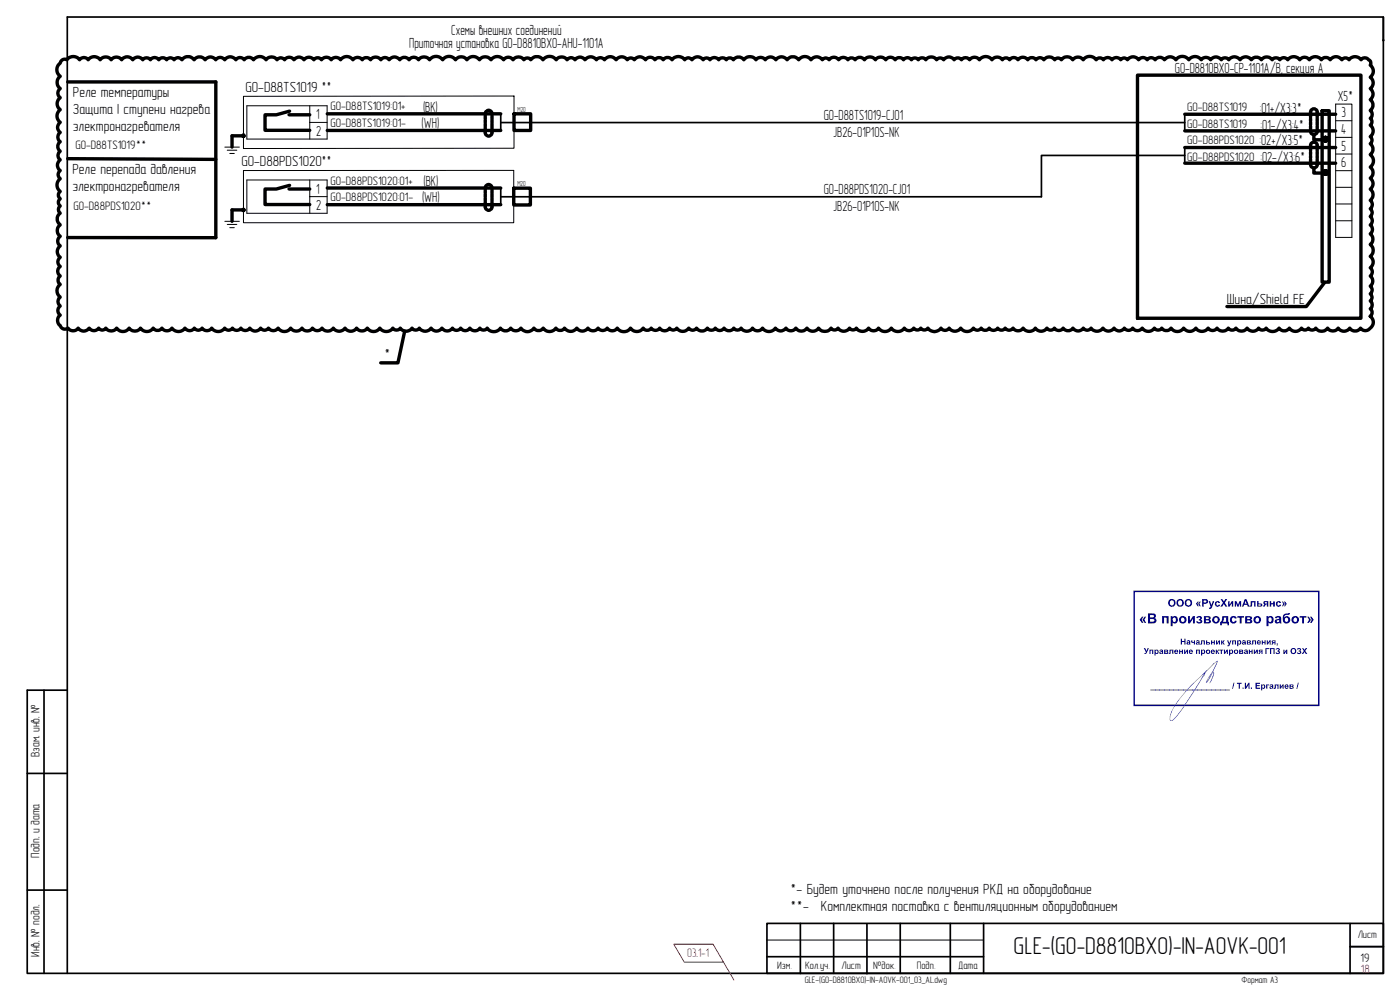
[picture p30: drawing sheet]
<svg xmlns="http://www.w3.org/2000/svg" width="420mm" height="297mm" viewBox="0 0 420 297" stroke-linecap="round" stroke-linejoin="round" font-family="sans-serif">
<defs><g id="words">
<text font-size="7.3" x="304.2" y="286.4">GLE-(G0-D8810BX0)-IN-AOVK-001</text>
<g font-size="4.4">
<text x="135.4" y="10.4">Схемы внешних соединений</text>
<text x="122.8" y="14.4">Приточная установка G0-D8810BX0-AHU-1101A</text>
<text x="352.6" y="22">G0-D8810BX0-CP-1101A/B, секция A</text>
<text x="21.9" y="29.2">Реле температуры</text>
<text x="73.7" y="27.7">G0-D88TS1019 **</text>
<text x="21.9" y="34.2">Защита I ступени нагрева</text>
<text x="94.9" y="35.8">1</text>
<text x="127" y="33.5">(BK)</text>
<text x="378.1" y="34">:01+/X3:3*</text>
<text x="401.5" y="30.3">X5*</text>
<text x="402.6" y="35.2">3</text>
<text x="21.9" y="39.2">электронагревателя</text>
<text x="94.9" y="40.7">2</text>
<text x="126.5" y="38.5">(WH)</text>
<text x="247.2" y="36.1">G0-D88TS1019-CJ01</text>
<text x="250.1" y="41">JB26-01P10S-NK</text>
<text x="378.3" y="38.9">:01-/X3:4*</text>
<text x="402.5" y="40.2">4</text>
<text x="378" y="43.5">:02+/X3:5*</text>
<text x="402.6" y="45.2">5</text>
<text x="21.8" y="52.2">Реле перепада давления</text>
<text x="72.4" y="49.9">G0-D88PDS1020**</text>
<text x="378.2" y="48.5">:02-/X3:6*</text>
<text x="402.5" y="50.2">6</text>
<text x="21.8" y="57.2">электронагревателя</text>
<text x="94.9" y="58.1">1</text>
<text x="127.1" y="55.7">(BK)</text>
<text x="247.2" y="58.3">G0-D88PDS1020-CJ01</text>
<text x="94.9" y="62.9">2</text>
<text x="126.7" y="60.7">(WH)</text>
<text x="250.1" y="63.2">JB26-01P10S-NK</text>
<text x="368.2" y="91.3">Шина/Shield FE</text>
<text x="115.3" y="107.8">*</text>
<text x="237.2" y="268.4">*- Будет уточнено после получения РКД на оборудование</text>
<text x="237.2" y="273.4">**-</text>
<text x="246.4" y="273.4">Комплектная поставка с вентиляционным оборудованием</text>
</g>
<g font-size="3.7">
<text x="99.2" y="33.1">G0-D88TS1019:01+</text>
<text x="356.3" y="33.3">G0-D88TS1019</text>
<text x="99.1" y="38.1">G0-D88TS1019:01-</text>
<text x="356.3" y="38.3">G0-D88TS1019</text>
<text x="22.6" y="44.8">G0-D88TS1019**</text>
<text x="356.3" y="43.3">G0-D88PDS1020</text>
<text x="356.3" y="48.3">G0-D88PDS1020</text>
<text x="99.2" y="55.4">G0-D88PDS1020:01+</text>
<text x="22.1" y="63.1">G0-D88PDS1020**</text>
<text x="99.2" y="60.4">G0-D88PDS1020:01-</text>
<text x="11.8" y="227.1" transform="rotate(-90 11.8 227.1)">Взам. инв. №</text>
<text x="11.8" y="257.3" transform="rotate(-90 11.8 257.3)">Подп. и дата</text>
<text x="11.8" y="287.1" transform="rotate(-90 11.8 287.1)">Инв. № подл.</text>
<text x="408.3" y="288.6">19</text>
</g>
<g font-size="3.7" fill="#f00">
<text x="206.3" y="287.1">03.1-1</text>
<text x="408.4" y="291.8">18</text>
</g>
<g font-size="3.2">
<text x="407.5" y="281.5">Лист</text>
<text x="233.2" y="290.7">Изм.</text>
<text x="241.6" y="290.7">Кол.уч.</text>
<text x="252.6" y="290.7">Лист</text>
<text x="262.1" y="290.7">№док.</text>
<text x="275.1" y="290.7">Подп.</text>
<text x="287.6" y="290.7">Дата</text>
</g>
<g font-size="2.8">
<text x="241.5" y="294.9">GLE-(G0-D8810BX0)-IN-AOVK-001_03_AL.dwg</text>
<text x="372.6" y="294.9">Формат А3</text>
</g>
<g font-size="2.2">
<text x="155.3" y="33.6">М20</text>
<text x="155.3" y="56">М20</text>
</g>
</g></defs>
<!-- layer: 0 -->
<g fill="none" stroke="#000" stroke-width=".3">
<path d="M73.1 28.9l81.2-.1v15.7l-81.2 .1zM74.1 31.7h24.1v10h-24.1zM93 36.7h5.2M93 31.7v10M67.5 44.1h4.3M68.2 45.1h2.9M69 46h1.3M73.1 51.2l81.1-.1v15.7h-81.1zM74.1 54h24.1v10h-24.1zM93 54v10M93 59h5.2M67.5 66.4h4.3"/>
<path d="M68.2 67.3h2.9M69 68.3h1.3M230.2 282.1h65"/>
</g>
<g fill="#000" stroke="#000" stroke-width=".3">
<path d="M72.6 40.8v.2l.5-.2zM72.6 41l.5-.2-.3 .4zM73.1 40.8l-.3 .4h.3z"/>
<path d="M72.8 40.3l.3 .5v-.6zM72.8 40.3l.3 .5-.5-.3zM72.6 40.5v.3h.5z"/>
<path d="M73.1 40.8v.4h.2zM73.1 40.8l.4 .2-.2 .2zM73.1 40.8l.4 .2 .1-.2z"/>
<path d="M73.1 40.8h.5l-.1-.3zM73.3 40.3l.2 .2-.4 .3zM73.1 40.2v.6l.2-.5z"/>
<path d="M397.7 40.9h.3zM397.6 40.9h.4z"/>
<path d="M397.7 50.9h.3zM397.6 50.9h.4z"/>
<path d="M397.6 40.9l.6 .1zM397.4 41h.8z"/>
<path d="M397.6 42.6h.4zM397.6 42.6h.2z"/>
<path d="M397.6 50.9l.6 .1zM397.4 51h.8z"/>
<path d="M397.6 52.6h.4zM397.6 52.6h.2z"/>
<path d="M397.4 41h.9zM397.3 41h1z"/>
<path d="M397.4 42.5h.8zM397.4 42.5l.6 .1z"/>
<path d="M397.4 51l.9 .1zM397.3 51.1h1z"/>
<path d="M397.4 52.5h.8zM397.4 52.5l.6 .1z"/>
<path d="M397.3 41l1.1 .2zM397.3 41l1.1 .2h-1.2z"/>
<path d="M397.3 42.4h1zM397.3 42.4l.9 .1z"/>
<path d="M397.3 51.1l1.1 .1zM397.3 51.1l1.1 .1z"/>
<path d="M397.3 52.4h1zM397.3 52.4l.9 .1z"/>
<path d="M397.2 41.2l1.3 .1zM397 41.3h1.5z"/>
<path d="M397.2 42.3h1.2zM397.2 42.3l1.1 .1z"/>
<path d="M397.2 51.2l1.3 .1zM397 51.3h1.5z"/>
<path d="M397.2 52.3h1.2zM397.2 52.3l1.1 .1z"/>
<path d="M397 41.3l1.6 .1zM397 41.3l1.6 .1z"/>
<path d="M397 42.2h1.5zM397 42.2l1.4 .1z"/>
<path d="M397 51.3l1.6 .1zM397 51.3l1.6 .1z"/>
<path d="M397 52.2h1.5zM397 52.2l1.4 .1z"/>
<path d="M397 41.4l1.6 .2v-.2zM397 41.4l1.6 .2h-1.6z"/>
<path d="M397 42.1h1.6zM397 42.1l1.5 .1z"/>
<path d="M397 51.4l1.6 .2v-.2zM397 51.4l1.6 .2h-1.6z"/>
<path d="M397 52.1h1.6zM397 52.1l1.5 .1z"/>
<path d="M397 41.6l1.7 .1zM397 41.6l1.7 .1z"/>
<path d="M397 41.9l1.6 .2v-.2zM397 41.9l1.6 .2h-1.6z"/>
<path d="M397 51.6l1.7 .2-.1-.2zM397 51.6l1.7 .2h-1.8z"/>
<path d="M397 51.9l1.6 .2v-.2zM397 51.9l1.6 .2h-1.6z"/>
<path d="M396.9 41.7l1.7 .2 .1-.2zM396.9 41.7l1.7 .2h-1.6z"/>
<path d="M396.9 51.8h1.8zM396.9 51.8l1.7 .1z"/>
<path d="M72.6 63v.2l.5-.2zM72.6 63.2l.5-.2-.3 .4zM73.1 63l-.3 .4 .3 .1z"/>
<path d="M72.8 62.6l.3 .4v-.5zM72.8 62.6l.3 .4-.5-.2zM72.6 62.8v.2h.5z"/>
<path d="M73.1 63v.5l.2-.1zM73.1 63l.4 .2-.2 .2zM73.1 63l.4 .2 .1-.2z"/>
<path d="M73.1 63h.5l-.1-.2zM73.3 62.6l.2 .2-.4 .2zM73.1 62.5v.5l.2-.4z"/>
</g>
<path d="M150.3 34.2v5M150.3 36.8h205.3M355.6 34.3v5M150.3 56.5v5M355.6 46.6h-43.1v12.4h-162.2M355.6 44.3v4.7" fill="none" stroke="#000" stroke-width=".51"/>
<g fill="none" stroke="#000" stroke-width="1">
<path d="M98.2 39.1h52.1M98.2 34.1h52.1M145.6 39.4l.4 1.1M145.6 34.9v.7M145.6 36v.8M145.6 37.2v.7M145.6 38.3v.7M146 33.4l-.4 1.1M146.3 33.2h.7M147.3 33.3l.4 1.2M147.7 39.4l-.4 1.1M147.7 34.9v.7"/>
<path d="M147.7 36v.8M147.7 37.2v.7M147.7 38.3v.7M355.6 34.3h45.3M355.6 39.3h45.3M393.3 39v.6l.4 .5M393.3 34.4v.8M393.3 35.6v.8M393.3 36.7v.8M393.3 37.8v.8M393.6 32.9l-.3 1.2M394 32.7h.7"/>
<path d="M395 32.9l.3 .4v.8M395.3 39v.7l-.3 .4M395.3 34.4v.8M395.3 35.6v.8M395.3 36.7v.8M395.3 37.8v.8M98.2 56.4h52.1M145.6 57.2v.7M145.6 58.3v.7M145.6 59.4v.7M146 55.6l-.4 1.2M146.3 40.8h.7"/>
<path d="M146.3 55.4h.7M147.3 55.6l.4 1.2M147.7 57.2v.7M147.7 58.3v.7M147.7 59.4v.7M355.6 49h45.3M355.6 44.3h45.3M393.3 49v.6l.4 .5M393.3 44.4v.8M393.3 45.6v.7M393.3 46.7v.7M393.3 47.8v.8"/>
<path d="M393.6 42.9l-.3 .6v.6M394 40.3h.7M394 50.3h.7M394 42.7h.7M395 42.9l.3 .4v.8M395.3 49v.7l-.3 .4M395.3 44.4v.8M395.3 45.6v.7M395.3 46.7v.7M395.3 47.8v.8M98.2 61.4h52.1M145.6 61.7l.4 1.1"/>
<path d="M145.6 60.5v.8M146.3 63h.7M147.7 61.7l-.4 1.1M147.7 60.5v.8"/>
</g>
<!-- layer: 0 -->
<g fill="none" stroke="#000" stroke-width="1">
<path d="M18.4 18.2l.7-.4 1 .1 .3-.3a2.35 2.35 0 0 1 3.5 .3 1.57 1.57 0 0 1 2.6 0 2.2 2.2 0 0 1 3.6 0 2.03 2.03 0 0 1 3.3 0 1.93 1.93 0 0 1 3.1 0 2.02 2.02 0 0 1 3.3 0 1.81 1.81 0 0 1 3 0 1.4 1.4 0 0 1 2.3 0 1.53 1.53 0 0 1 2.6 0 1.44 1.44 0 0 1 2.3 0 1.36 1.36 0 0 1 2.2 0 1.42 1.42 0 0 1 2.4 0 2.24 2.24 0 0 1 3.7 0 2.03 2.03 0 0 1 3.3 0 1.91 1.91 0 0 1 3.1 0 1.63 1.63 0 0 1 2.7 0 2.02 2.02 0 0 1 3.4 0 1.49 1.49 0 0 1 2.5 0 1.72 1.72 0 0 1 2.8 0 2.31 2.31 0 0 1 3.7 0 2.03 2.03 0 0 1 3.3 0 1.36 1.36 0 0 1 2.3 0 1.7 1.7 0 0 1 2.8 0 1.81 1.81 0 0 1 3 0 1.82 1.82 0 0 1 3 0 1.4 1.4 0 0 1 2.3 0 1.78 1.78 0 0 1 2.9 0 1.72 1.72 0 0 1 2.8 0 2.27 2.27 0 0 1 3.7 0 1.72 1.72 0 0 1 2.8 0 1.55 1.55 0 0 1 2.5 0 1.89 1.89 0 0 1 3.1 0 1.49 1.49 0 0 1 2.5 0 1.91 1.91 0 0 1 3.2 0 1.72 1.72 0 0 1 2.8 0 1.7 1.7 0 0 1 2.8 0 2.03 2.03 0 0 1 3.3 0 2.41 2.41 0 0 1 3.9 0 2.33 2.33 0 0 1 3.9 0 2.1 2.1 0 0 1 3.4 0 2.31 2.31 0 0 1 3.8 0 2.14 2.14 0 0 1 3.5 0 2.31 2.31 0 0 1 3.7 0 1.7 1.7 0 0 1 2.9 0 1.99 1.99 0 0 1 3.2 0 1.25 1.25 0 0 1 2.1 0 2.24 2.24 0 0 1 3.6 0 2.46 2.46 0 0 1 4 0 1.99 1.99 0 0 1 3.3 0 1.42 1.42 0 0 1 2.4 0 1.81 1.81 0 0 1 3 0 2.1 2.1 0 0 1 3.4 0 1.46 1.46 0 0 1 2.4 0 2.12 2.12 0 0 1 3.5 0 2.02 2.02 0 0 1 3.4 0 1.29 1.29 0 0 1 2.1 0 2.02 2.02 0 0 1 3.3 0 1.7 1.7 0 0 1 2.9 0 1.55 1.55 0 0 1 2.5 0 1.61 1.61 0 0 1 2.6 0 2.35 2.35 0 0 1 3.8 0 1.28 1.28 0 0 1 2.1 0 2.06 2.06 0 0 1 3.4 0 1.21 1.21 0 0 1 2.1 0 1.61 1.61 0 0 1 2.6 0 1.4 1.4 0 0 1 2.3 0 1.29 1.29 0 0 1 2.1 0 1.93 1.93 0 0 1 3.1 0 2.24 2.24 0 0 1 3.7 0 1.72 1.72 0 0 1 2.8 0 1.91 1.91 0 0 1 3.1 0 2.06 2.06 0 0 1 3.4 0 2.14 2.14 0 0 1 3.5 0 2.23 2.23 0 0 1 3.7 0 2.1 2.1 0 0 1 3.4 0 1.21 1.21 0 0 1 2 0 1.74 1.74 0 0 1 2.9 0 1.67 1.67 0 0 1 2.8 0 1.33 1.33 0 0 1 2.1 0 1.72 1.72 0 0 1 2.8 0 2.03 2.03 0 0 1 3.3 0 1.89 1.89 0 0 1 3.1 0 1.7 1.7 0 0 1 2.8 0 1.55 1.55 0 0 1 2.5 0 1.42 1.42 0 0 1 2.4 0 1.25 1.25 0 0 1 2.1 0 1.36 1.36 0 0 1 2.2 0 1.99 1.99 0 0 1 3.3 0 1.29 1.29 0 0 1 2.1 0 1.87 1.87 0 0 1 3.1 0 1.38 1.38 0 0 1 2.2 0 1.5 1.5 0 0 1 2.5 0 1.78 1.78 0 0 1 2.9 0 2.31 2.31 0 0 1 3.8 0 1.93 1.93 0 0 1 3.1 0 1.33 1.33 0 0 1 2.2 0 1.53 1.53 0 0 1 2.5 0 1.78 1.78 0 0 1 2.9 0 1.5 1.5 0 0 1 2.5 0 1.42 1.42 0 0 1 2.4 0 1.99 1.99 0 0 1 3.2 0 1.23 1.23 0 0 1 2 0 2.1 2.1 0 0 1 3.4 0 1.93 1.93 0 0 1 3.2 0 2.37 2.37 0 0 1 3.9 0 1.33 1.33 0 0 1 2.1 0 1.57 1.57 0 0 1 2.6 0 1.61 1.61 0 0 1 2.6 0 1.21 1.21 0 0 1 2.1 0 2.02 2.02 0 0 1 3.3 0 1.57 1.57 0 0 1 2.6 0 1.42 1.42 0 0 1 2.4 0 1.72 1.72 0 0 1 2.8 0 2.1 2.1 0 0 1 3.4 0 2.37 2.37 0 0 1 3.9 0 2.27 2.27 0 0 1 3.7 0 1.72 1.72 0 0 1 2.8 0 1.95 1.95 0 0 1 3.2 0 1.36 1.36 0 0 1 2.3 0 2.06 2.06 0 0 1 3.4 0 2.06 2.06 0 0 1 3.3 0 1.86 1.86 0 0 1 3 0 1.99 1.99 0 0 1 3.3 0 1.4 1.4 0 0 1 2.3 0 1.42 1.42 0 0 1 2.4 0 2.2 2.2 0 0 1 3.6 0 1.74 1.74 0 0 1 2.8 0 2.2 2.2 0 0 1 3.6 0 1.65 1.65 0 0 1 2.7 0 2.12 2.12 0 0 1 3.5 0 1.33 1.33 0 0 1 2.2 0 2.2 2.2 0 0 1 3.6 0 1.46 1.46 0 0 1 2.4 .1 1.09 1.09 0 0 1 .3 1.5 2.24 2.24 0 0 1 0 3.7 2.06 2.06 0 0 1 0 3.4 2.07 2.07 0 0 1 0 3.3 2.01 2.01 0 0 1 0 3.2 1.48 1.48 0 0 1 0 2.4 1.27 1.27 0 0 1 0 2 2.14 2.14 0 0 1 0 3.5 1.29 1.29 0 0 1 0 2.1 2.05 2.05 0 0 1 0 3.3 2.31 2.31 0 0 1 0 3.8 2.03 2.03 0 0 1 0 3.3 2.03 2.03 0 0 1 0 3.3 2.07 2.07 0 0 1 0 3.3 1.59 1.59 0 0 1 0 2.5 1.44 1.44 0 0 1 0 2.4 1.59 1.59 0 0 1 0 2.5 1.65 1.65 0 0 1 0 2.7 1.97 1.97 0 0 1 0 3.1 2.22 2.22 0 0 1 0 3.6 2.1 2.1 0 0 1 0 3.4 1.55 1.55 0 0 1 0 2.5 1.86 1.86 0 0 1 0 3 1.44 1.44 0 0 1 0 2.4 1.29 1.29 0 0 1 0 2.1 1.48 1.48 0 0 1 0 2.4 1.42 1.42 0 0 1 0 2.2 2.38 2.38 0 0 1 .5 3 2.38 2.38 0 0 1-2.9 1l-.5-.4a1.95 1.95 0 0 1-3.2 0 2.08 2.08 0 0 1-3.5 0 1.91 1.91 0 0 1-3.2 0 2.16 2.16 0 0 1-3.5 0 1.32 1.32 0 0 1-2.2 0 1.25 1.25 0 0 1-2.1 0 2.19 2.19 0 0 1-3.6 0 1.89 1.89 0 0 1-3.1 0 2.37 2.37 0 0 1-3.9 0 1.36 1.36 0 0 1-2.3 0 2.08 2.08 0 0 1-3.4 0 2.02 2.02 0 0 1-3.4 0 1.4 1.4 0 0 1-2.3 0 2.06 2.06 0 0 1-3.3 0 1.6 1.6 0 0 1-2.7 0 2.23 2.23 0 0 1-3.7 0 2.23 2.23 0 0 1-3.7 0 2.25 2.25 0 0 1-3.7 0 1.72 1.72 0 0 1-2.8 0 1.32 1.32 0 0 1-2.2 0 2.19 2.19 0 0 1-3.7 0 1.74 1.74 0 0 1-2.9 0 1.49 1.49 0 0 1-2.5 0 1.83 1.83 0 0 1-3.1 0 2.02 2.02 0 0 1-3.3 0 2.16 2.16 0 0 1-3.6 0 1.38 1.38 0 0 1-2.3 0 1.87 1.87 0 0 1-3.1 0 1.78 1.78 0 0 1-2.9 0 1.56 1.56 0 0 1-2.7 0 1.36 1.36 0 0 1-2.2 0 2.08 2.08 0 0 1-3.5 0 2.23 2.23 0 0 1-3.7 0 1.81 1.81 0 0 1-3 0 1.42 1.42 0 0 1-2.3 0 1.36 1.36 0 0 1-2.3 0 1.53 1.53 0 0 1-2.5 0 1.46 1.46 0 0 1-2.4 0 1.38 1.38 0 0 1-2.4 0 2.29 2.29 0 0 1-3.8 0 2.08 2.08 0 0 1-3.4 0 1.45 1.45 0 0 1-2.5 0 2.36 2.36 0 0 1-3.9 0 1.29 1.29 0 0 1-2.1 0 1.29 1.29 0 0 1-2.2 0 1.7 1.7 0 0 1-2.8 0 2.37 2.37 0 0 1-3.9 0 2.33 2.33 0 0 1-3.8 0 1.77 1.77 0 0 1-3 0 2.23 2.23 0 0 1-3.7 0 1.21 1.21 0 0 1-2 0 2.08 2.08 0 0 1-3.5 0 1.25 1.25 0 0 1-2.1 0 2.31 2.31 0 0 1-3.7 0 2.08 2.08 0 0 1-3.5 0 2.02 2.02 0 0 1-3.4 0 1.77 1.77 0 0 1-2.9 0 1.91 1.91 0 0 1-3.2 0 2.33 2.33 0 0 1-3.8 0 1.81 1.81 0 0 1-3.1 0 2.04 2.04 0 0 1-3.4 0 1.32 1.32 0 0 1-2.2 0 1.78 1.78 0 0 1-2.9 0 1.56 1.56 0 0 1-2.6 0 1.42 1.42 0 0 1-2.4 0 1.99 1.99 0 0 1-3.3 0 1.38 1.38 0 0 1-2.3 0 2.15 2.15 0 0 1-3.6 0 1.28 1.28 0 0 1-2.1 0 1.77 1.77 0 0 1-3 0 1.53 1.53 0 0 1-2.5 0 1.46 1.46 0 0 1-2.5 0 2.29 2.29 0 0 1-3.8 0 2.4 2.4 0 0 1-3.9 0 1.81 1.81 0 0 1-3.1 0 1.67 1.67 0 0 1-2.7 0 1.85 1.85 0 0 1-3.1 0 2.02 2.02 0 0 1-3.3 0 2.23 2.23 0 0 1-3.7 0 1.57 1.57 0 0 1-2.6 0 2.29 2.29 0 0 1-3.8 0 1.72 1.72 0 0 1-2.8 0 2.32 2.32 0 0 1-3.9 0 1.85 1.85 0 0 1-3 0 1.89 1.89 0 0 1-3.1 0 2.4 2.4 0 0 1-4 0 1.32 1.32 0 0 1-2.2 0 1.81 1.81 0 0 1-3 0 1.62 1.62 0 0 1-2.7 0 1.45 1.45 0 0 1-2.5 0 1.91 1.91 0 0 1-3.2 0 1.94 1.94 0 0 1-3.2 0 2.12 2.12 0 0 1-3.5 0 1.32 1.32 0 0 1-2.2 0 2.12 2.12 0 0 1-3.6 0 1.36 1.36 0 0 1-2.2 0 2.37 2.37 0 0 1-3.9 0 2.25 2.25 0 0 1-3.8 0 1.95 1.95 0 0 1-3.2 0 2.08 2.08 0 0 1-3.5 0 2.12 2.12 0 0 1-3.5 0 2.06 2.06 0 0 1-3.4 0 1.74 1.74 0 0 1-2.8 0 1.87 1.87 0 0 1-3.2 0 2.06 2.06 0 0 1-3.4 0 2.25 2.25 0 0 1-3.7 0 1.78 1.78 0 0 1-2.9 0 1.38 1.38 0 0 1-2.4 0 1.94 1.94 0 0 1-3.2 0 1.6 1.6 0 0 1-2.7 0 1.53 1.53 0 0 1-2.5 0 1.38 1.38 0 0 1-2.4 0 2.37 2.37 0 0 1-3.9 0 1.74 1.74 0 0 1-2.8 0 1.38 1.38 0 0 1-2.4 0 1.7 1.7 0 0 1-2.8 0 2.37 2.37 0 0 1-3.9 0 1.81 1.81 0 0 1-3 0 1.61 1.61 0 0 1-2.6 0 2.29 2.29 0 0 1-3.8 0 2.06 2.06 0 0 1-3.4 0 2.25 2.25 0 0 1-3.8 0 1.99 1.99 0 0 1-3.2 0 1.24 1.24 0 0 1-2.2 0 1.74 1.74 0 0 1-2.8 0 1.98 1.98 0 0 1-3.3 0 1.85 1.85 0 0 1-3.1 0 1.46 1.46 0 0 1-2.3-.8 1.93 1.93 0 0 1 0-3.1 1.67 1.67 0 0 1 0-2.8 1.65 1.65 0 0 1 0-2.7 2.35 2.35 0 0 1 0-3.8 1.59 1.59 0 0 1 0-2.5 1.7 1.7 0 0 1 0-2.8 1.67 1.67 0 0 1 0-2.8 2.1 2.1 0 0 1 0-3.4 1.74 1.74 0 0 1 0-2.9 2.1 2.1 0 0 1 0-3.4 2.18 2.18 0 0 1 0-3.5 1.33 1.33 0 0 1 0-2.2 1.33 1.33 0 0 1 0-2.2 1.38 1.38 0 0 1 0-2.2 2.35 2.35 0 0 1 0-3.8 1.5 1.5 0 0 1 0-2.4 1.95 1.95 0 0 1 0-3.3 1.57 1.57 0 0 1 0-2.5 1.76 1.76 0 0 1 0-2.9 1.72 1.72 0 0 1 0-2.8 1.85 1.85 0 0 1 0-3 2.31 2.31 0 0 1 0-3.8 2.2 2.2 0 0 1 0-3.6 1.67 1.67 0 0 1 0-2.7 2.29 2.29 0 0 1 0-3.7 2.64 2.64 0 0 1 .1-4.2zM20.3 24.6h44.5v46.7h-44.5M86.7 34.4h6.3M86.9 33.3l-4 1.1h-3.4v4.7h13.5M154.3 34.1h5v5h-5zM341.4 22.5h67v73h-67zM396.8 33.2h2.1v51.5h-2.1zM20.3 47.6l44.5 .2M73.1 40.8h-3.5v3.3M86.7 56.7h6.3M86.9 55.6l-4 1.1h-3.4v4.7h13.5M154.2 56.5h5v5h-5z"/>
<path d="M394.3 40.4v1.5h3.4M394.3 50.4v1.5h3.4M73.1 63h-3.5v3.4M121.5 99.3l-2.1 9.6h-5.1M397.6 84.7l-5.6 7.3h-23.8"/>
</g>
<path d="M415.2 5.1v7M13.2 207.1v84.9M20.2 207.1h-12v84.9h407v-286.9h-395v286.9M8.2 232.1h12M8.2 267.1h12" fill="none" stroke="#000" stroke-width=".51"/>
<circle cx="415.2" cy="12.1" r=".22" fill="#000" stroke="#000" stroke-width=".3"/>
<path d="M400.9 31.2h4.8v40h-4.8zM400.9 36.2h4.8M400.9 41.2h4.8M400.9 46.2h4.8M400.9 51.2h4.8M400.9 56.2h4.8M400.9 61.2h4.8M400.9 66.2h4.8" fill="none" stroke="#000" stroke-width=".3"/>
<!-- layer: 0 -->
<path d="M230.2 277.1h185v14.9h-185zM240.2 277.1v15M250.2 277.1v14.9M260.2 277.2v15M270.2 277.1v14.9M285.2 277.1v14.9M295.2 277.1v14.9M405.2 277.1v15M230.2 287h65" fill="none" stroke="#000" stroke-width=".51"/>
<path d="M405.2 284h10" fill="none" stroke="#000" stroke-width=".59"/>
<path d="M340.4 177.4h55.4v34.2h-55.4z" fill="none" stroke="#000080" stroke-width=".45"/>
<g fill="#000080">
<path d="M342.7 185h.5l-.6 1 .6 .9h-.5l-.7-.9zM343.5 185h.5l-.6 1 .6 .9h-.5l-.6-.9zM344.5 184h1.2a.8 .8 0 0 1 1.1 .4 .8 .8 0 0 1-.3 1 .89 .89 0 0 1 .5 1.3 .89 .89 0 0 1-1.3 .3h-1.2zM345.1 184.5v.7a.88 .88 0 0 0 1.2-.3 .86 .86 0 0 0-1.2-.4zM345.1 185.7v.8h.9a.44 .44 0 0 0 .4-.6 .44 .44 0 0 0-.6-.2zM348.8 184.9h1.9v2.1h-.6v-1.7h-.8v1.7h-.5zM351.3 184.9h.6v.3a1.03 1.03 0 0 1 1.5 0 1.03 1.03 0 0 1-.1 1.5 .84 .84 0 0 1-1.4 .1v1.1h-.6zM352.1 185.4a.63 .63 0 0 0-.2 .9 .63 .63 0 0 0 .9 .2 .63 .63 0 0 0 .1-.9 .63 .63 0 0 0-.8-.2zM353.8 186a1.15 1.15 0 0 1 2.3 0 1.15 1.15 0 0 1-2.3 0zM354.6 185.5a.66 .66 0 0 0 0 1 .66 .66 0 0 0 1-.2 .66 .66 0 0 0-.4-1zM356.6 184.9h.5v1.3l.9-1.3h.6v2.1h-.6v-1.3l-.9 1.3h-.5zM359.3 185a.74 .74 0 0 1 1-.2 .74 .74 0 0 1 .2 1.1h-.2a.62 .62 0 0 1 .5 .9 .62 .62 0 0 1-.9 .3l-.5-.1-.5-.5 .6-.1 .3 .3 .4-.1v-.3l-.4-.2 .1-.3a.28 .28 0 0 0 .3-.3 .28 .28 0 0 0-.3-.3l-.4 .3-.5-.1zM361.3 184.9h1.3a.59 .59 0 0 1 .7 .2 .59 .59 0 0 1 0 .7l-.3 .1a.58 .58 0 0 1 .4 .7 .58 .58 0 0 1-.7 .4h-1.4zM361.9 185.2v.6l.9-.2-.1-.3zM361.9 186.1v.6l.9-.2-.1-.3zM363.8 186a1.15 1.15 0 0 1 2.3 0 1.15 1.15 0 0 1-2.3 0zM364.5 185.5a.66 .66 0 0 0 0 1 .66 .66 0 0 0 1-.2 .66 .66 0 0 0-.4-1zM366.8 184.9h1.8l.2 2.7h-.4v-.6h-1.7v.6h-.5v-1a1.48 1.48 0 0 0 .6-1.7zM367.3 185.3l-.3 1.3h1v-1.3zM369.4 185.1a1.06 1.06 0 0 1 1.8 .4l-.6 .1-.1-.2a.56 .56 0 0 0-.7 .1 .56 .56 0 0 0-.1 .7l.5 .4 .4-.4 .6 .1a1.12 1.12 0 0 1-1.7 .6 1.12 1.12 0 0 1-.1-1.8zM371.3 184.9h2v.4h-.7v1.7h-.5v-1.7h-.8zM373.7 184.9h1.3a.59 .59 0 0 1 .6 .2 .59 .59 0 0 1 .1 .7l-.3 .1a.58 .58 0 0 1 .4 .7 .58 .58 0 0 1-.7 .4h-1.4zM374.3 185.2v.6l.9-.2-.1-.3zM374.3 186.1v.6l.9-.2-.1-.3zM376.2 186a1.15 1.15 0 0 1 2.3 0 1.15 1.15 0 0 1-2.3 0zM376.9 185.5a.66 .66 0 0 0 0 1 .66 .66 0 0 0 1-.2 .66 .66 0 0 0-.4-1zM380.1 184.9h.5v.3a1.03 1.03 0 0 1 1.5 0 1.03 1.03 0 0 1-.1 1.5 .84 .84 0 0 1-1.3 .1v1.1h-.6zM380.8 185.4a.63 .63 0 0 0-.1 .9 .63 .63 0 0 0 .8 .2 .63 .63 0 0 0 .2-.9 .63 .63 0 0 0-.9-.2zM382.9 185a.94 .94 0 0 1 1-.2 .94 .94 0 0 1 .6 .9l.1 1.3h-.5l-.1-.2a.73 .73 0 0 1-1.3 .1 .73 .73 0 0 1 .7-1.1l.5-.2a.4 .4 0 0 0-.3-.4 .4 .4 0 0 0-.5 .3l-.5-.1zM383.3 186.2l-.2 .2a.44 .44 0 0 0 .6 .2 .44 .44 0 0 0 .2-.6zM385.3 184.4l.6-.3 1.2-.1-.1 .4-.7 .1a.76 .76 0 0 0-.9 .9 1.1 1.1 0 0 1 1.6 0 1.1 1.1 0 0 1-.2 1.6 1.1 1.1 0 0 1-1.6-.3 2.56 2.56 0 0 1 .1-2.3zM385.6 186a.59 .59 0 0 0 1.1 0 .59 .59 0 0 0-1.1 0zM387.6 186a1.15 1.15 0 0 1 2.3 0 1.15 1.15 0 0 1-2.3 0zM388.3 185.5a.66 .66 0 0 0 0 1 .66 .66 0 0 0 1-.2 .66 .66 0 0 0-.4-1zM390.1 184.9h2v.4h-.7v1.7h-.6v-1.7h-.7zM393.1 185h.5l.7 1-.7 .9h-.5l.6-.9zM392.3 185h.5l.6 1-.6 .9h-.5l.6-.9z"/>
<path d="M354.4 191.6h.3v.7h.7v-.7h.4v1.8h-.4v-.8h-.7v.8h-.3zM356.2 192.2a.56 .56 0 0 1 .6-.1 .56 .56 0 0 1 .4 .5l.1 .8-.4-.1a.42 .42 0 0 1-.6 .1 .42 .42 0 0 1-.1-.6l.7-.3-.2-.1-.6 .1zM356.5 192.9v.2l.2 .1 .2-.4zM357.5 192.1h.3l.1 .5 .2 .1h.2v-.6h.3v1.3h-.3v-.5a.58 .58 0 0 1-.7-.1 .58 .58 0 0 1-.1-.7zM359 192.2a.56 .56 0 0 1 .6-.1 .56 .56 0 0 1 .4 .5l.1 .8-.4-.1a.42 .42 0 0 1-.6 .1 .42 .42 0 0 1-.1-.6l.7-.3-.2-.1-.6 .1zM359.3 192.9v.2l.2 .1 .2-.4zM360.5 192.1h1.1v1.3h-.3v-1h-.5l-.1 .9-.5 .1v-.3h.2zM361.9 192.1h.4v.5l.8 .2v.5l-1.2 .1zM362.3 192.9v.3l.5-.1zM363.5 192.1h.3v.5h.5v-.5h.3v1.3h-.3v-.5h-.5v.5h-.3zM365 192.1h.3v.8l.5-.8h.3v1.3h-.3v-.8l-.5 .8h-.3zM366.5 192.1h.3v.5l.4-.4 .3-.1-.4 .6 .5 .7h-.4l-.4-.5v.5h-.3zM368.3 192.1h.3l.3 .9 .3-.9h.4l-.9 1.8h-.3l-.1-.3 .5-.2zM369.8 192.1h1.1v1.3h-.3v-1h-.5v1h-.3zM371.3 192.1h.3v.2a.58 .58 0 0 1 .8 .1 .58 .58 0 0 1 0 .7 .58 .58 0 0 1-.8 .1v.7h-.3zM371.6 192.8a.35 .35 0 0 0 .7 0 .35 .35 0 0 0-.7 0zM372.9 192.2a.56 .56 0 0 1 .6-.1 .56 .56 0 0 1 .4 .5v.8l-.3-.1a.42 .42 0 0 1-.7 .1 .42 .42 0 0 1 0-.6l.6-.3-.1-.1-.6 .1zM373.1 192.9v.2l.3 .1 .1-.4zM374.2 192.1l1.1 .1v1.1l-1.1 .1zM374.5 192.3v.3l.6-.1zM374.5 192.9v.3l.6-.1zM375.8 192.1h1.2v1.3h-.4v-1h-.4l-.1 .9-.5 .1v-.3h.2zM377.4 192.3a.62 .62 0 0 1 .7-.1 .62 .62 0 0 1 .3 .7h-.8l.2 .3 .6-.2a.65 .65 0 0 1-1 .3 .65 .65 0 0 1 0-1zM377.6 192.4v.2h.5l-.2-.2zM378.7 192.1h.3v.5h.5v-.5h.3v1.3h-.3v-.5h-.5v.5h-.3zM380.2 192.1h.3v.8l.5-.8h.4v1.3h-.4v-.8l-.5 .8h-.3zM381.7 192.3l1.1-.2v1.3h-.3v-.5l-.6 .5h-.4l.5-.6-.4-.2zM382 192.4v.2l.5 .1v-.4zM383.1 193.1h.4v.4l-.3 .3z"/>
<path d="M343.3 194.4h.4l.4 .9 .3-.9h.4l-1 1.8h-.3v-.3l.4-.2zM345 194.9h1.1v1.3h-.3v-1h-.5v1h-.3zM346.5 194.9h.3v.2a.58 .58 0 0 1 .8 .1 .58 .58 0 0 1 0 .7 .58 .58 0 0 1-.8 .1v.7h-.3zM346.8 195.6a.35 .35 0 0 0 .7 0 .35 .35 0 0 0-.7 0zM348.1 195a.56 .56 0 0 1 .6-.1 .56 .56 0 0 1 .3 .5l.1 .8-.4-.1a.42 .42 0 0 1-.6 .1 .42 .42 0 0 1 0-.6l.6-.3-.1-.1-.7 .1zM348.3 195.7v.2l.3 .1 .1-.4zM349.4 194.9l1.1 .1v1.1l-1.1 .1zM349.7 195.1v.3l.5-.1zM349.7 195.7v.3l.6-.1zM351 194.9h1.1v1.3h-.3v-1h-.5v.9l-.5 .1v-.3h.2zM352.6 195.1a.62 .62 0 0 1 .7-.1 .62 .62 0 0 1 .3 .7h-.9l.2 .3 .7-.2a.65 .65 0 0 1-1 .3 .65 .65 0 0 1 0-1zM352.8 195.2l-.1 .2h.5l-.1-.2zM353.9 194.9h.3v.5h.5v-.5h.3v1.3h-.3v-.5h-.5v.5h-.3zM355.4 194.9h.3v.8l.5-.8h.3v1.3h-.3v-.8l-.5 .8h-.3zM357 195.1a.62 .62 0 0 1 .7-.1 .62 .62 0 0 1 .3 .7h-.9l.3 .3 .6-.2a.65 .65 0 0 1-1 .3 .65 .65 0 0 1 0-1zM357.2 195.2l-.1 .2h.6l-.2-.2zM358.9 194.9h1.2v1.3h-.3v-1h-.5v1h-.4zM360.5 194.9h.3v.2a.58 .58 0 0 1 .7 .1 .58 .58 0 0 1 .1 .7 .58 .58 0 0 1-.8 .1v.7h-.3zM360.8 195.6a.35 .35 0 0 0 .7 0 .35 .35 0 0 0-.7 0zM361.9 195.6a.67 .67 0 0 1 1.3 0 .67 .67 0 0 1-1.3 0zM362.2 195.6a.4 .4 0 0 0 .8 0 .4 .4 0 0 0-.8 0zM363.6 195.1a.62 .62 0 0 1 .7-.1 .62 .62 0 0 1 .3 .7h-.9l.3 .3 .6-.2a.65 .65 0 0 1-1 .3 .65 .65 0 0 1 0-1zM363.8 195.2l-.1 .2h.6l-.2-.2zM364.9 194.9h.3v.5l.3-.4 .4-.1-.4 .6 .4 .7h-.3l-.4-.5v.5h-.3zM366 194.9h1.1v.3h-.4v1h-.3v-1h-.4zM367.3 194.9h.4v.8l.5-.8h.3v1.3h-.3v-.8l-.5 .8h-.4zM368.8 194.9h.4v.2a.58 .58 0 0 1 .7 .1 .58 .58 0 0 1 .1 .7 .58 .58 0 0 1-.8 .1v.7h-.4zM369.2 195.6a.35 .35 0 0 0 .7 0 .35 .35 0 0 0-.7 0zM370.3 195.6a.67 .67 0 0 1 1.3 0 .67 .67 0 0 1-1.3 0zM370.6 195.6a.4 .4 0 0 0 .8 0 .4 .4 0 0 0-.8 0zM371.9 194.9l1.1 .1v1.1l-1.1 .1zM372.2 195.1v.3l.5-.1zM372.2 195.7v.3l.6-.1zM373.5 195a.56 .56 0 0 1 .6-.1 .56 .56 0 0 1 .4 .5v.8l-.3-.1a.42 .42 0 0 1-.7 .1 .42 .42 0 0 1 0-.6l.6-.3-.1-.1-.6 .1zM373.7 195.7v.2l.3 .1 .1-.4zM374.8 194.9h.3v.5h.5v-.5h.4v1.3h-.4v-.5h-.5v.5h-.3zM376.3 194.9h.3v.8l.5-.8h.4v1.3h-.4v-.8l-.5 .8h-.3zM377.8 195.1l1.1-.2v1.3h-.3v-.5l-.6 .5h-.4l.5-.6-.3-.2zM378.2 195.2v.2l.4 .1v-.4z"/>
<path d="M379.7 194.5h1.2v.3h-.8v1.4h-.4zM381.1 194.5h1.5v1.7h-.4v-1.4h-.7v1.4h-.4zM383 194.6a.55 .55 0 0 1 .8-.2 .55 .55 0 0 1 .1 .8l-.1 .1a.59 .59 0 0 1 .1 .9 .59 .59 0 0 1-.9 0l-.2-.4 .3-.1a.32 .32 0 0 0 .4 .3 .32 .32 0 0 0 .2-.4l-.3-.1 .3-.7-.9 .1zM385.2 194.9h.3v.8l.5-.8h.3v1.3h-.3v-.8l-.5 .8h-.3zM387.3 195.3a.9 .9 0 0 1 1.8 0 .9 .9 0 0 1-1.8 0zM387.7 195.4a.55 .55 0 0 0 1.1 0 .55 .55 0 0 0-1.1 0zM389.4 194.6a.55 .55 0 0 1 .8-.2 .55 .55 0 0 1 .1 .8l-.1 .1a.59 .59 0 0 1 .1 .9 .59 .59 0 0 1-.9 0l-.2-.4 .3-.1a.32 .32 0 0 0 .4 .3 .32 .32 0 0 0 .2-.4l-.4-.1 .4-.7-.9 .1zM390.7 194.5h.5l.3 .5 .4-.5h.4l-.6 .8 .6 .9h-.4l-.4-.6-.4 .6h-.4l.6-.9z"/>
<path d="M345.2 206.9h1.5v.2h-1.5zM346.6 206.9h1.5v.2h-1.5zM348 206.9h1.5v.2h-1.5zM349.4 206.9h1.5v.2h-1.5zM350.8 206.9h1.5v.2h-1.5zM352.2 206.9h1.5v.2h-1.5zM353.6 206.9h1.5v.2h-1.5zM355 206.9h1.5v.2h-1.5zM356.4 206.9h1.5v.2h-1.5zM357.8 206.9h1.5v.2h-1.5zM359.2 206.9h1.5v.2h-1.5zM360.6 206.9h1.5v.2h-1.5zM362 206.9h1.5v.2h-1.5zM363.4 206.9h1.5v.2h-1.5zM364.8 206.9h1.5v.2h-1.5zM366.2 206.9h1.5v.2h-1.5zM367.6 206.9h1.5v.2h-1.5zM370.2 204.8h.3l-.5 1.9h-.2zM371.2 204.9h1.5v.3h-.6v1.4h-.3v-1.4h-.6zM372.9 206.3h.3v.3h-.3zM373.6 204.9h.3v1.2l.8-1.2h.3v1.7h-.3v-1.1l-.7 1.1h-.4zM375.4 206.3h.3v.3h-.3zM376.8 204.9h1.3v.3h-.9v.4h.9v.3h-.9v.4h1v.3h-1.4zM378.5 205.4h.3v.1a.59 .59 0 0 1 .8 .1 .59 .59 0 0 1 0 .8 .59 .59 0 0 1-.8 .1v.6h-.3zM378.8 206a.35 .35 0 0 0 .7 0 .35 .35 0 0 0-.7 0zM380 205.4h.9v.2h-.6v1h-.3zM381.1 205.5a.57 .57 0 0 1 .6-.2 .57 .57 0 0 1 .4 .5l.1 .8-.4-.1a.43 .43 0 0 1-.6 .1 .43 .43 0 0 1-.1-.6l.7-.2-.2-.2-.6 .1zM381.4 206.1v.3h.2l.2-.4zM382.6 205.4h1.1v1.2h-.3v-1h-.5l-.1 .9-.5 .1v-.2h.2zM384.1 205.4h.3v.8l.5-.8h.4v1.2h-.4v-.8l-.5 .8h-.3zM385.7 205.5a.63 .63 0 0 1 .7-.1 .63 .63 0 0 1 .3 .7h-.8l.2 .3 .6-.1a.66 .66 0 0 1-1 .2 .66 .66 0 0 1 0-1zM385.9 205.7v.2h.5l-.2-.3zM387 205.4h1.1l.1 1.2h-1.2zM387.4 205.6v.3l.5-.1zM387.4 206.1v.3l.5-.1zM389.5 204.8h.3l-.5 1.9h-.2z"/>
<path d="M350.6 180.9a1.15 1.15 0 0 1 2.3 0 1.15 1.15 0 0 1-2.3 0zM351.2 180.3a.71 .71 0 0 0 0 1.1 .71 .71 0 0 0 1.1-.2 .7 .7 0 0 0-.1-.9 .7 .7 0 0 0-1 0zM353.1 180.9a1.15 1.15 0 0 1 2.3 0 1.15 1.15 0 0 1-2.3 0zM353.7 180.3a.71 .71 0 0 0 0 1.1 .71 .71 0 0 0 1.1-.2 .7 .7 0 0 0-.2-.9 .7 .7 0 0 0-.9 0zM355.5 180.9a1.15 1.15 0 0 1 2.3 0 1.15 1.15 0 0 1-2.3 0zM356.2 180.3a.71 .71 0 0 0-.1 1.1 .71 .71 0 0 0 1.1-.2 .7 .7 0 0 0-.1-.9 .7 .7 0 0 0-.9 0zM359.4 180.5h.4l-.4 .7 .4 .7h-.4l-.5-.7zM360 180.5h.4l-.4 .7 .4 .7h-.4l-.5-.7zM360.8 179.8h.7a.75 .75 0 0 1 1 .6 .75 .75 0 0 1-.9 .8h-.3v.8h-.5zM361.3 180.1v.7h.5a.31 .31 0 0 0 .3-.3 .31 .31 0 0 0-.3-.3zM362.7 180.4h.5l.4 1.1 .4-1.1h.4l-.8 2-.3 .3h-.4l-.1-.4h.4l.1-.3zM364.8 180.6a.8 .8 0 0 1 1.3 .3h-.4l-.2-.2a.45 .45 0 0 0-.5 .6 .45 .45 0 0 0 .7 .2h.5a.84 .84 0 0 1-1.3 .4 .84 .84 0 0 1-.1-1.3zM366.3 179.8h.5l.5 .7 .5-.7h.5l-.7 1.1 .8 1.1h-.6l-.5-.8-.5 .8h-.6l.8-1.2zM368.6 180.4h.4v1l.7-1h.4v1.6h-.4v-1l-.7 1h-.4zM370.6 180.4h.5l.4 1.1 .4-1.1h.6v1.6h-.4v-1.1l-.4 1.1h-.4l-.4-1.1v1.1h-.3zM373.6 179.8h.5l.9 2.2h-.5l-.2-.5h-.9l-.2 .5h-.5zM373.8 180.3l-.3 .8h.6zM375.3 180.4h1.5v1.6h-.4v-1.3h-.6l-.1 1.2-.7 .1v-.3l.3-.1zM377.3 180.4h.4v.7l1 .1a.5 .5 0 0 1 .1 .6 .5 .5 0 0 1-.6 .2h-.9zM377.7 181.3v.4l.7-.1-.1-.2zM379.2 180.6l1.4-.2v1.6h-.4v-.7l-.7 .7h-.5l.5-.7-.4-.3zM379.6 180.7l.1 .3 .5 .1v-.4zM381.1 180.4h.4v.6h.6v-.6h.5v1.6h-.5v-.7h-.6v.7h-.4zM383.1 180.6a.8 .8 0 0 1 1.4 .3h-.5l-.2-.2a.45 .45 0 0 0-.5 .6 .45 .45 0 0 0 .7 .2h.5a.84 .84 0 0 1-1.3 .4 .84 .84 0 0 1-.1-1.3zM385.3 180.5h.4l.5 .7-.5 .7h-.4l.4-.7zM384.7 180.5h.4l.5 .7-.5 .7h-.4l.4-.7z"/>
</g>
<path d="M357.5 205.6l6.6-6.5 1.3-.9v.5l-1.3 2.7 .2 .2a5.3 5.3 0 0 1-1.3 3.4v-.1a5.3 5.3 0 0 0 1-3.1l-1.3 2.4-.8 .7 3.4-6.5a14.1 14.1 0 0 0-4.1 4.7l.1-.4-3.4 5.6a44.5 44.5 0 0 1-6 7.9l-.6 .1a2.78 2.78 0 0 1 .3-2.9 40.6 40.6 0 0 1 5.9-7.8zM357.8 205.5a31.3 31.3 0 0 0-6.3 8.5l-.3 1.4 .1 .7a3.9 3.9 0 0 0 2.2-1.8l4.7-6.9 3.1-5.3zM363.3 202.5l-1.2 2.1 1.3-2.2z" fill="#2049c9"/>
<path d="M202.2 283.3h11.8l3.1 5.4h-11.7zM217.2 288.7l3.1 5.4" fill="none" stroke="#f00" stroke-width=".3"/>
<use href="#words"/>
</svg>
